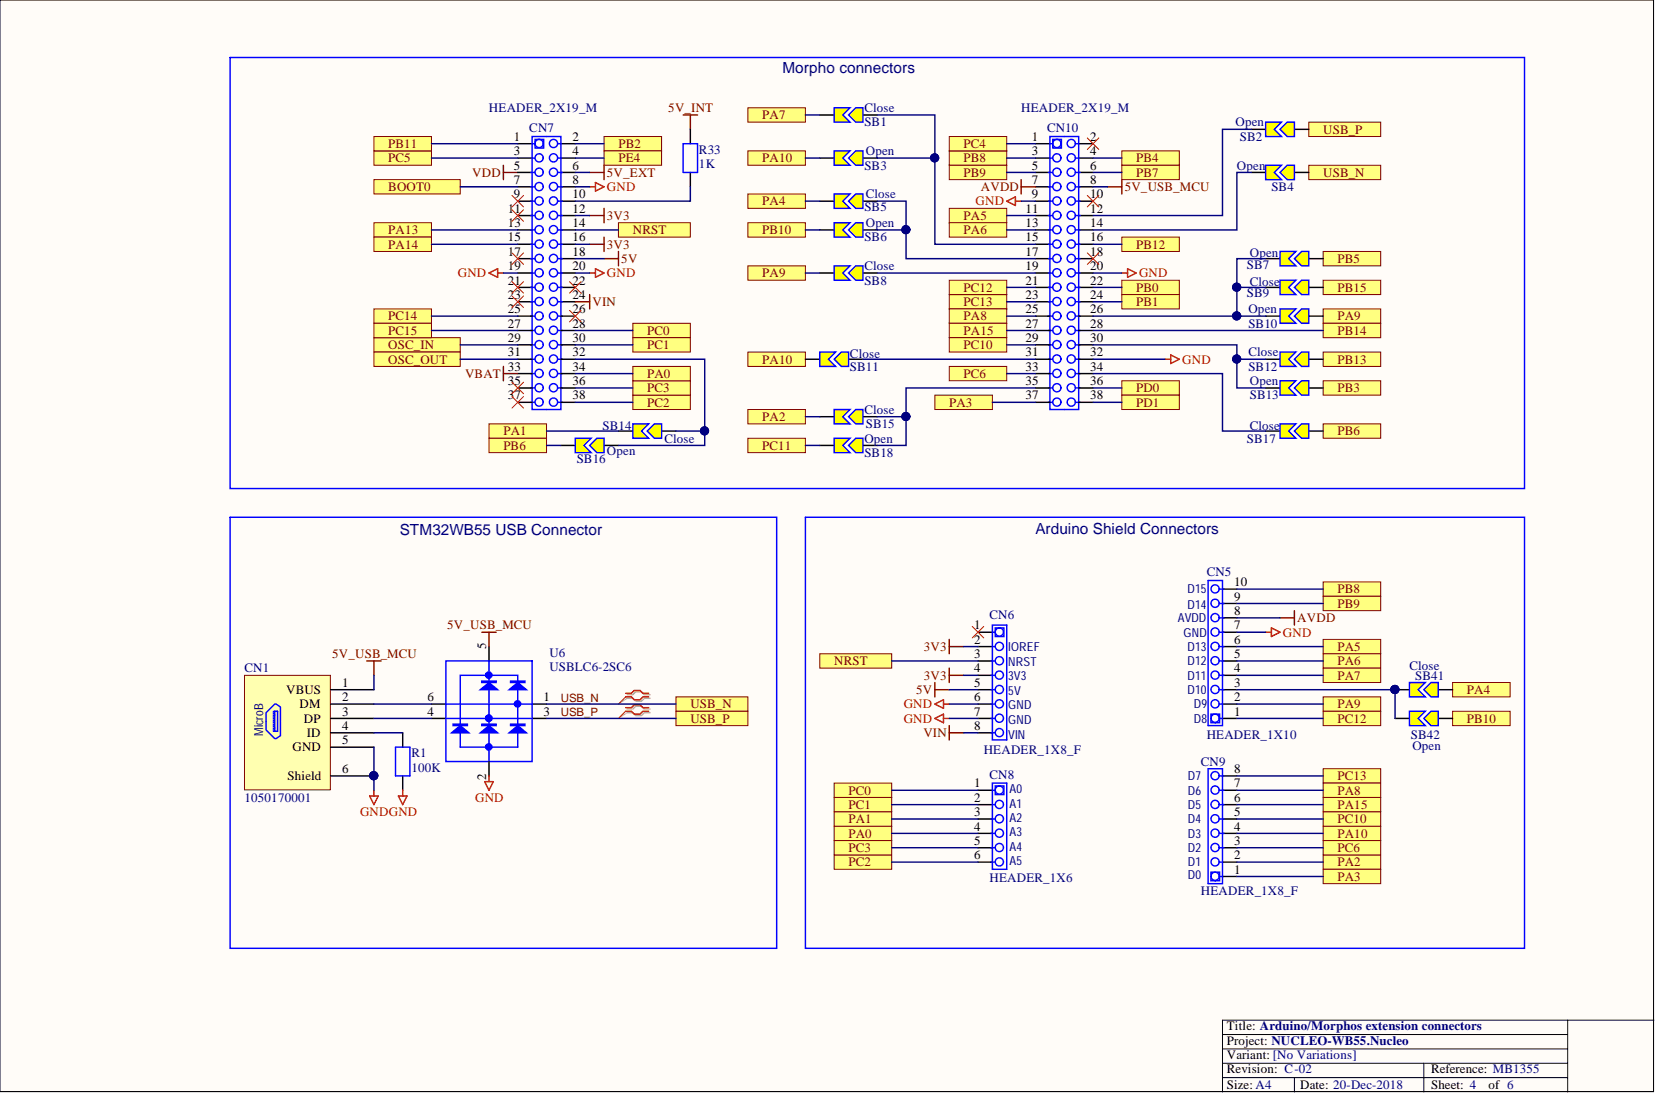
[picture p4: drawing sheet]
<svg xmlns="http://www.w3.org/2000/svg" width="292mm" height="193mm" viewBox="0 0 292 193" stroke-linecap="round" stroke-linejoin="round" font-family="sans-serif">
<defs><g id="words">
<g font-size="2.7" fill="#000080">
<text x="138" y="12.8">Morpho connectors</text>
<text x="70.5" y="94.5">STM32WB55 USB Connector</text>
<text x="182.7" y="94.2">Arduino Shield Connectors</text>
</g>
<g font-size="2.3" fill="#000080">
<text x="86.3" y="19.8">HEADER_2X19_M</text>
<text x="93.4" y="23.3">CN7</text>
<text x="152.5" y="22.3">SB1</text>
<text x="152.5" y="19.8">Close</text>
<text x="180.1" y="19.8">HEADER_2X19_M</text>
<text x="184.7" y="23.3">CN10</text>
<text x="217.9" y="22.3">Open</text>
<text x="123.3" y="27.1">R33</text>
<text x="123.3" y="29.7">1K</text>
<text x="152.5" y="29.9">SB3</text>
<text x="152.7" y="27.4">Open</text>
<text x="218.2" y="29.9">Open</text>
<text x="218.7" y="24.8">SB2</text>
<text x="152.7" y="35">Close</text>
<text x="224.3" y="33.7">SB4</text>
<text x="152.5" y="37.3">SB5</text>
<text x="152.7" y="40">Open</text>
<text x="152.5" y="47.7">Close</text>
<text x="152.5" y="42.6">SB6</text>
<text x="219.9" y="47.4">SB7</text>
<text x="220.5" y="45.4">Open</text>
<text x="152.5" y="50.2">SB8</text>
<text x="219.9" y="52.5">SB9</text>
<text x="220.5" y="50.4">Close</text>
<text x="220.2" y="57.8">SB10</text>
<text x="220.2" y="55.3">Open</text>
<text x="149.9" y="65.4">SB11</text>
<text x="149.9" y="63.1">Close</text>
<text x="220.2" y="65.4">SB12</text>
<text x="220.2" y="62.9">Close</text>
<text x="220.5" y="70.5">SB13</text>
<text x="220.5" y="67.9">Open</text>
<text x="106.3" y="75.8">SB14</text>
<text x="152.5" y="73">Close</text>
<text x="152.7" y="75.5">SB15</text>
<text x="220.5" y="75.8">Close</text>
<text x="101.7" y="81.6">SB16</text>
<text x="107.1" y="80.3">Open</text>
<text x="117.2" y="78.1">Close</text>
<text x="152.5" y="80.6">SB18</text>
<text x="152.5" y="78.1">Open</text>
<text x="219.9" y="78.1">SB17</text>
<text x="212.8" y="101.6">CN5</text>
<text x="174.5" y="109.2">CN6</text>
<text x="43.1" y="118.6">CN1</text>
<text x="96.9" y="115.8">U6</text>
<text x="96.9" y="118.4">USBLC6-2SC6</text>
<text x="248.6" y="118.1">Close</text>
<text x="249.6" y="119.9">SB41</text>
<text x="212.8" y="130.3">HEADER_1X10</text>
<text x="248.9" y="130.3">SB42</text>
<text x="72.6" y="133.6">R1</text>
<text x="72.6" y="136.1">100K</text>
<text x="173.5" y="133.1">HEADER_1X8_F</text>
<text x="174.5" y="137.4">CN8</text>
<text x="211.8" y="135.1">CN9</text>
<text x="249.1" y="132.3">Open</text>
<text x="43.1" y="141.4">1050170001</text>
<text x="174.5" y="155.6">HEADER_1X6</text>
<text x="211.8" y="157.9">HEADER_1X8_F</text>
</g>
<g font-size="2.3" fill="#800000">
<text x="117.9" y="19.8">5V_INT</text>
<text x="134.5" y="21">PA7</text>
<text x="233.4" y="23.6">USB_P</text>
<text x="68.5" y="28.6">PC5</text>
<text x="68.5" y="26.1">PB11</text>
<text x="109.1" y="26.1">PB2</text>
<text x="109.1" y="28.6">PE4</text>
<text x="134.5" y="28.6">PA10</text>
<text x="170" y="28.6">PB8</text>
<text x="170" y="26.1">PC4</text>
<text x="200.4" y="28.6">PB4</text>
<text x="68.5" y="33.7">BOOT0</text>
<text x="83.3" y="31.2">VDD</text>
<text x="107.1" y="31.2">5V_EXT</text>
<text x="170" y="31.2">PB9</text>
<text x="173" y="33.7">AVDD</text>
<text x="198.4" y="33.7">5V_USB_MCU</text>
<text x="200.4" y="31.2">PB7</text>
<text x="233.4" y="31.2">USB_N</text>
<text x="68.5" y="41.3">PA13</text>
<text x="107.1" y="38.8">3V3</text>
<text x="111.6" y="41.3">NRST</text>
<text x="134.5" y="36.2">PA4</text>
<text x="134.5" y="41.3">PB10</text>
<text x="170" y="38.8">PA5</text>
<text x="170" y="41.3">PA6</text>
<text x="68.5" y="43.8">PA14</text>
<text x="107.1" y="43.8">3V3</text>
<text x="109.6" y="46.4">5V</text>
<text x="200.4" y="43.8">PB12</text>
<text x="235.9" y="46.4">PB5</text>
<text x="104.5" y="54">VIN</text>
<text x="134.5" y="48.9">PA9</text>
<text x="170" y="54">PC13</text>
<text x="170" y="51.5">PC12</text>
<text x="200.4" y="51.5">PB0</text>
<text x="200.4" y="54">PB1</text>
<text x="235.9" y="51.5">PB15</text>
<text x="68.5" y="56.5">PC14</text>
<text x="68.5" y="59.1">PC15</text>
<text x="114.2" y="59.1">PC0</text>
<text x="170" y="56.5">PA8</text>
<text x="170" y="59.1">PA15</text>
<text x="235.9" y="56.5">PA9</text>
<text x="235.9" y="59.1">PB14</text>
<text x="68.5" y="61.6">OSC_IN</text>
<text x="68.5" y="64.1">OSC_OUT</text>
<text x="114.2" y="61.6">PC1</text>
<text x="134.5" y="64.1">PA10</text>
<text x="170" y="61.6">PC10</text>
<text x="235.9" y="64.1">PB13</text>
<text x="82" y="66.7">VBAT</text>
<text x="114.2" y="71.7">PC2</text>
<text x="114.2" y="69.2">PC3</text>
<text x="114.2" y="66.7">PA0</text>
<text x="167.4" y="71.7">PA3</text>
<text x="170" y="66.7">PC6</text>
<text x="200.4" y="69.2">PD0</text>
<text x="200.4" y="71.7">PD1</text>
<text x="235.9" y="69.2">PB3</text>
<text x="88.8" y="76.8">PA1</text>
<text x="134.5" y="74.3">PA2</text>
<text x="235.9" y="76.8">PB6</text>
<text x="88.8" y="79.3">PB6</text>
<text x="134.5" y="79.3">PC11</text>
<text x="235.9" y="104.7">PB8</text>
<text x="235.9" y="107.2">PB9</text>
<text x="78.9" y="111">5V_USB_MCU</text>
<text x="228.8" y="109.7">AVDD</text>
<text x="58.6" y="116.1">5V_USB_MCU</text>
<text x="147.1" y="117.3">NRST</text>
<text x="163" y="114.8">3V3</text>
<text x="163" y="119.9">3V3</text>
<text x="235.9" y="114.8">PA5</text>
<text x="235.9" y="117.3">PA6</text>
<text x="235.9" y="119.9">PA7</text>
<text x="121.8" y="124.9">USB_N</text>
<text x="161.6" y="122.4">5V</text>
<text x="235.9" y="124.9">PA9</text>
<text x="258.8" y="122.4">PA4</text>
<text x="121.8" y="127.5">USB_P</text>
<text x="162.9" y="130">VIN</text>
<text x="235.9" y="127.5">PC12</text>
<text x="258.8" y="127.5">PB10</text>
<text x="235.9" y="137.6">PC13</text>
<text x="149.7" y="140.2">PC0</text>
<text x="149.7" y="142.7">PC1</text>
<text x="235.9" y="140.2">PA8</text>
<text x="235.9" y="142.7">PA15</text>
<text x="149.7" y="147.8">PA0</text>
<text x="149.7" y="145.2">PA1</text>
<text x="235.9" y="147.8">PA10</text>
<text x="235.9" y="145.2">PC10</text>
<text x="149.7" y="152.8">PC2</text>
<text x="149.7" y="150.3">PC3</text>
<text x="235.9" y="152.8">PA2</text>
<text x="235.9" y="155.4">PA3</text>
<text x="235.9" y="150.3">PC6</text>
</g>
<g font-size="2.3">
<text x="90.7" y="24.8">1</text>
<text x="90.7" y="27.4">3</text>
<text x="90.7" y="29.9">5</text>
<text x="101" y="24.8">2</text>
<text x="101" y="27.4">4</text>
<text x="101" y="29.9">6</text>
<text x="182" y="24.8">1</text>
<text x="182" y="27.4">3</text>
<text x="182" y="29.9">5</text>
<text x="192.3" y="24.8">2</text>
<text x="192.3" y="27.4">4</text>
<text x="192.3" y="29.9">6</text>
<text x="90.7" y="32.4">7</text>
<text x="90.7" y="35">9</text>
<text x="101" y="32.4">8</text>
<text x="101" y="35">10</text>
<text x="182" y="32.4">7</text>
<text x="182" y="35">9</text>
<text x="192.3" y="32.4">8</text>
<text x="192.3" y="35">10</text>
<text x="89.6" y="37.5">11</text>
<text x="89.6" y="40">13</text>
<text x="101" y="37.5">12</text>
<text x="101" y="40">14</text>
<text x="180.9" y="37.5">11</text>
<text x="180.9" y="40">13</text>
<text x="192.3" y="37.5">12</text>
<text x="192.3" y="40">14</text>
<text x="89.6" y="42.6">15</text>
<text x="89.6" y="45.1">17</text>
<text x="89.6" y="47.7">19</text>
<text x="101" y="42.6">16</text>
<text x="101" y="45.1">18</text>
<text x="101" y="47.7">20</text>
<text x="180.9" y="42.6">15</text>
<text x="180.9" y="45.1">17</text>
<text x="180.9" y="47.7">19</text>
<text x="192.3" y="42.6">16</text>
<text x="192.3" y="45.1">18</text>
<text x="192.3" y="47.7">20</text>
<text x="89.6" y="50.2">21</text>
<text x="89.6" y="52.7">23</text>
<text x="101" y="50.2">22</text>
<text x="101" y="52.7">24</text>
<text x="180.9" y="50.2">21</text>
<text x="180.9" y="52.7">23</text>
<text x="192.3" y="50.2">22</text>
<text x="192.3" y="52.7">24</text>
<text x="89.6" y="55.3">25</text>
<text x="89.6" y="57.8">27</text>
<text x="101" y="55.3">26</text>
<text x="101" y="57.8">28</text>
<text x="180.9" y="55.3">25</text>
<text x="180.9" y="57.8">27</text>
<text x="192.3" y="55.3">26</text>
<text x="192.3" y="57.8">28</text>
<text x="89.6" y="60.3">29</text>
<text x="89.6" y="62.9">31</text>
<text x="89.6" y="65.4">33</text>
<text x="101" y="60.3">30</text>
<text x="101" y="62.9">32</text>
<text x="101" y="65.4">34</text>
<text x="180.9" y="60.3">29</text>
<text x="180.9" y="62.9">31</text>
<text x="180.9" y="65.4">33</text>
<text x="192.3" y="60.3">30</text>
<text x="192.3" y="62.9">32</text>
<text x="192.3" y="65.4">34</text>
<text x="89.6" y="67.9">35</text>
<text x="89.6" y="70.5">37</text>
<text x="101" y="67.9">36</text>
<text x="101" y="70.5">38</text>
<text x="180.9" y="67.9">35</text>
<text x="180.9" y="70.5">37</text>
<text x="192.3" y="67.9">36</text>
<text x="192.3" y="70.5">38</text>
<text x="217.7" y="105.9">9</text>
<text x="217.7" y="103.4">10</text>
<text x="171.8" y="111">1</text>
<text x="171.8" y="113.5">2</text>
<text x="217.7" y="113.5">6</text>
<text x="217.7" y="111">7</text>
<text x="217.7" y="108.5">8</text>
<text x="85.7" y="114.6" transform="rotate(-90 85.7 114.6)">5</text>
<text x="171.8" y="116.1">3</text>
<text x="171.8" y="118.6">4</text>
<text x="217.7" y="118.6">4</text>
<text x="217.7" y="116.1">5</text>
<text x="50.5" y="122.4">VBUS</text>
<text x="52.9" y="124.9">DM</text>
<text x="60.4" y="121.1">1</text>
<text x="60.4" y="123.7">2</text>
<text x="75.4" y="123.7">6</text>
<text x="95.9" y="123.7">1</text>
<text x="171.8" y="121.1">5</text>
<text x="171.8" y="123.7">6</text>
<text x="217.7" y="123.7">2</text>
<text x="217.7" y="121.1">3</text>
<text x="53.6" y="127.5">DP</text>
<text x="54.1" y="130">ID</text>
<text x="60.4" y="126.2">3</text>
<text x="60.4" y="128.8">4</text>
<text x="60.4" y="131.3">5</text>
<text x="75.4" y="126.2">4</text>
<text x="95.9" y="126.2">3</text>
<text x="171.8" y="126.2">7</text>
<text x="171.8" y="128.8">8</text>
<text x="217.7" y="126.2">1</text>
<text x="50.7" y="137.6">Shield</text>
<text x="51.6" y="132.6">GND</text>
<text x="60.4" y="136.4">6</text>
<text x="85.7" y="137.5" transform="rotate(-90 85.7 137.5)">2</text>
<text x="217.7" y="136.4">8</text>
<text x="171.8" y="138.9">1</text>
<text x="171.8" y="141.4">2</text>
<text x="171.8" y="144">3</text>
<text x="217.7" y="144">5</text>
<text x="217.7" y="141.4">6</text>
<text x="217.7" y="138.9">7</text>
<text x="171.8" y="146.5">4</text>
<text x="171.8" y="149">5</text>
<text x="217.7" y="149">3</text>
<text x="217.7" y="146.5">4</text>
<text x="171.8" y="151.6">6</text>
<text x="217.7" y="154.1">1</text>
<text x="217.7" y="151.6">2</text>
<text x="216.4" y="181.7">Title: Arduino/Morphos extension connectors</text>
<text x="216.4" y="184.3">Project: NUCLEO-WB55.Nucleo</text>
<text x="216.4" y="189.3">Revision: C-02</text>
<text x="216.4" y="186.8">Variant: [No Variations]</text>
<text x="252.4" y="189.3">Reference: MB1355</text>
<text x="216.4" y="192.1">Size: A4</text>
<text x="229.3" y="192.1">Date: 20-Dec-2018</text>
<text x="252.4" y="192.1">Sheet: 4</text>
<text x="262.6" y="192.1">of 6</text>
</g>
<g font-size="2.3" fill="#f00">
<text x="107.1" y="33.7">GND</text>
<text x="172.1" y="36.2">GND</text>
<text x="80.8" y="48.9">GND</text>
<text x="107.1" y="48.9">GND</text>
<text x="200.9" y="48.9">GND</text>
<text x="208.5" y="64.1">GND</text>
<text x="226.3" y="112.3">GND</text>
<text x="159.4" y="124.9">GND</text>
<text x="159.4" y="127.5">GND</text>
<text x="63.5" y="144">GNDGND</text>
<text x="83.8" y="141.4">GND</text>
</g>
<g font-size="2.2" fill="#000080">
<text x="209.5" y="107.5">D14</text>
<text x="209.5" y="104.7">D15</text>
<text x="207.8" y="109.7">AVDD</text>
<text x="208.8" y="112.3">GND</text>
<text x="177.8" y="120">3V3</text>
<text x="177.8" y="117.4">NRST</text>
<text x="177.8" y="114.8">IOREF</text>
<text x="209.5" y="119.9">D11</text>
<text x="209.5" y="117.3">D12</text>
<text x="209.5" y="114.8">D13</text>
<text x="177.8" y="125.1">GND</text>
<text x="177.8" y="122.6">5V</text>
<text x="209.5" y="122.4">D10</text>
<text x="210.6" y="124.9">D9</text>
<text x="46.4" y="129.8" transform="rotate(-90 46.4 129.8)">MicroB</text>
<text x="177.8" y="127.7">GND</text>
<text x="177.8" y="130.3">VIN</text>
<text x="210.6" y="127.5">D8</text>
<text x="209.5" y="137.6">D7</text>
<text x="178.1" y="139.9">A0</text>
<text x="178.1" y="142.4">A1</text>
<text x="209.5" y="142.7">D5</text>
<text x="209.5" y="140.2">D6</text>
<text x="178.1" y="145">A2</text>
<text x="178.1" y="147.5">A3</text>
<text x="209.5" y="147.8">D3</text>
<text x="209.5" y="145.2">D4</text>
<text x="178.1" y="152.6">A5</text>
<text x="178.1" y="150">A4</text>
<text x="209.5" y="155.1">D0</text>
<text x="209.5" y="152.8">D1</text>
<text x="209.5" y="150.3">D2</text>
</g>
<g font-size="2" fill="#800000">
<text x="98.9" y="123.8">USB_N</text>
<text x="98.9" y="126.3">USB_P</text>
</g>
</g></defs>
<path d="M0 0h291.7v192.5h-291.7z" fill="#fffcf8" stroke="#000" stroke-width=".18"/>
<path d="M276.5 179.9v12.7M291.7 179.9h-76.1v12.7M215.6 182.5h60.9M215.6 185h60.9M215.6 190.1h60.9M215.6 187.5h60.9M228.3 190.1v2.5M251.2 187.5v5.1" fill="none" stroke="#000" stroke-width=".18"/>
<g fill="none" stroke="#800000" stroke-width=".25">
<path d="M88.8 29.2v2.5M88.8 30.4h2.5M104 30.4h2.5M104 38h2.5M106.5 29.2v2.5M106.5 36.8v2.5M180.1 31.7v2.5M180.1 33h2.6M101.5 53.2h2.5M104 52v2.5M104 43.1h2.5M106.5 41.8v2.6"/>
<path d="M106.5 45.6h2.6M109.1 44.4v2.5"/>
</g>
<g fill="none" stroke="#f00" stroke-width=".25">
<path d="M104 33h1M105 32.2l1.5 .8-1.5 .7zM177.6 35.5l1.5-.8v1.5zM179.1 35.5h1M86.3 48.2l1.5-.8v1.5zM87.8 48.2h1M104 48.2h1M105 47.4l1.5 .8-1.5 .7zM197.9 48.2h1M198.9 47.4l1.5 .8-1.5 .7zM205.5 63.4h1M206.5 62.6l1.5 .8-1.5 .7z"/>
<path d="M66 139.4v1M110.4 122.3h1l.5-.5h1l.5 .5h1M110.4 122.9h1l.5 .5h1l.5-.5h1M110.4 124.8h1l.5-.5h1l.5 .5h1M110.4 125.5h1l.5 .5h1l.5-.5h1M65.2 140.4h1.5l-.7 1.5z"/>
</g>
<g fill="none" stroke="#000" stroke-width=".25">
<path d="M91.3 25.3h2.6M91.3 27.9h2.6M91.3 30.4h2.6M91.3 33h2.6M91.3 35.5h2.6M91.3 38h2.6M98.9 25.3h2.6M98.9 27.9h2.6M98.9 30.4h2.6M98.9 33h2.6M98.9 35.5h2.6M98.9 38h2.6"/>
<path d="M182.7 25.3h2.5M182.7 27.9h2.5M182.7 30.4h2.5M182.7 33h2.5M182.7 35.5h2.5M182.7 38h2.5M190.3 25.3h2.5M190.3 27.9h2.5M190.3 30.4h2.5M190.3 33h2.5M190.3 35.5h2.5M190.3 38h2.5"/>
<path d="M91.3 40.6h2.6M91.3 43.1h2.6M91.3 45.6h2.6M91.3 48.2h2.6M91.3 50.7h2.6M91.3 53.2h2.6M91.3 55.8h2.6M91.3 58.3h2.6M98.9 40.6h2.6M98.9 43.1h2.6M98.9 45.6h2.6M98.9 48.2h2.6"/>
<path d="M98.9 50.7h2.6M98.9 53.2h2.6M98.9 55.8h2.6M98.9 58.3h2.6M182.7 40.6h2.5M182.7 43.1h2.5M182.7 45.6h2.5M182.7 48.2h2.5M182.7 50.7h2.5M182.7 53.2h2.5M182.7 55.8h2.5M182.7 58.3h2.5"/>
<path d="M190.3 40.6h2.5M190.3 43.1h2.5M190.3 45.6h2.5M190.3 48.2h2.5M190.3 50.7h2.5M190.3 53.2h2.5M190.3 55.8h2.5M190.3 58.3h2.5M91.3 60.8h2.6M91.3 63.4h2.6M91.3 65.9h2.6M91.3 68.4h2.6"/>
<path d="M91.3 71h2.6M98.9 60.8h2.6M98.9 63.4h2.6M98.9 65.9h2.6M98.9 68.4h2.6M98.9 71h2.6M182.7 60.8h2.5M182.7 63.4h2.5M182.7 65.9h2.5M182.7 68.4h2.5M182.7 71h2.5M190.3 60.8h2.5"/>
<path d="M190.3 63.4h2.5M190.3 65.9h2.5M190.3 68.4h2.5M190.3 71h2.5M71 129.3v2.5M71 136.9v2.5"/>
</g>
<g fill="none" stroke="#00f" stroke-width=".25">
<path d="M93.6 30.4h.8M93.6 33h.8M93.6 35.5h.8M93.6 38h.8M93.9 24.1h5v48.1h-5zM93.9 27.9h.5M93.9 25.3h.5M94.4 24.6h1.5v1.5h-1.5zM98.4 27.9h.5M98.4 30.4h.8M98.4 33h.8M98.4 35.5h.8"/>
<path d="M98.4 38h.8M98.4 25.3h.5M184.9 30.4h.8M184.9 33h.8M184.9 35.5h.8M184.9 38h.8M185.2 24.1h5.1v48.1h-5.1zM185.2 27.9h.5M185.2 25.3h.5M185.7 24.6h1.5v1.5h-1.5zM189.8 27.9h.5M189.8 30.4h.7"/>
<path d="M189.8 33h.7M189.8 35.5h.7M189.8 38h.7M189.8 25.3h.5M93.6 40.6h.8M93.6 43.1h.8M93.6 45.6h.8M93.6 48.2h.8M93.6 50.7h.8M93.6 53.2h.8M93.6 55.8h.8M93.6 58.3h.8"/>
<path d="M98.4 40.6h.8M98.4 43.1h.8M98.4 45.6h.8M98.4 48.2h.8M98.4 50.7h.8M98.4 53.2h.8M98.4 55.8h.8M98.4 58.3h.8M184.9 40.6h.8M184.9 43.1h.8M184.9 45.6h.8M184.9 48.2h.8"/>
<path d="M184.9 50.7h.8M184.9 53.2h.8M184.9 55.8h.8M184.9 58.3h.8M189.8 40.6h.7M189.8 43.1h.7M189.8 45.6h.7M189.8 48.2h.7M189.8 50.7h.7M189.8 53.2h.7M189.8 55.8h.7M189.8 58.3h.7"/>
<path d="M93.6 60.8h.8M93.6 63.4h.8M93.6 65.9h.8M93.6 68.4h.8M93.6 71h.8M98.4 60.8h.8M98.4 63.4h.8M98.4 65.9h.8M98.4 68.4h.8M98.4 71h.8M184.9 60.8h.8M184.9 63.4h.8"/>
<path d="M184.9 65.9h.8M184.9 68.4h.8M184.9 71h.8M189.8 60.8h.7M189.8 63.4h.7M189.8 65.9h.7M189.8 68.4h.7M189.8 71h.7M69.8 131.8h2.5v5.1h-2.5z"/>
<circle cx="95.1" cy="25.3" r=".72"/>
<circle cx="95.1" cy="38" r=".72"/>
<circle cx="95.1" cy="27.8" r=".72"/>
<circle cx="95.1" cy="35.4" r=".72"/>
<circle cx="95.1" cy="30.4" r=".72"/>
<circle cx="95.1" cy="32.9" r=".72"/>
<circle cx="97.6" cy="25.3" r=".72"/>
<circle cx="97.6" cy="38" r=".72"/>
<circle cx="97.6" cy="27.8" r=".72"/>
<circle cx="97.6" cy="35.4" r=".72"/>
<circle cx="97.6" cy="30.4" r=".72"/>
<circle cx="97.6" cy="32.9" r=".72"/>
<circle cx="186.4" cy="25.3" r=".72"/>
<circle cx="186.4" cy="38" r=".72"/>
<circle cx="186.4" cy="27.8" r=".72"/>
<circle cx="186.4" cy="35.4" r=".72"/>
<circle cx="186.4" cy="30.4" r=".72"/>
<circle cx="186.4" cy="32.9" r=".72"/>
<circle cx="189" cy="25.3" r=".72"/>
<circle cx="189" cy="38" r=".72"/>
<circle cx="189" cy="27.8" r=".72"/>
<circle cx="189" cy="35.4" r=".72"/>
<circle cx="189" cy="30.4" r=".72"/>
<circle cx="189" cy="32.9" r=".72"/>
<circle cx="95.1" cy="50.7" r=".72"/>
<circle cx="95.1" cy="40.5" r=".72"/>
<circle cx="95.1" cy="53.2" r=".72"/>
<circle cx="95.1" cy="48.1" r=".72"/>
<circle cx="95.1" cy="58.3" r=".72"/>
<circle cx="95.1" cy="43.1" r=".72"/>
<circle cx="95.1" cy="45.6" r=".72"/>
<circle cx="95.1" cy="55.7" r=".72"/>
<circle cx="97.6" cy="50.7" r=".72"/>
<circle cx="97.6" cy="40.5" r=".72"/>
<circle cx="97.6" cy="53.2" r=".72"/>
<circle cx="97.6" cy="48.1" r=".72"/>
<circle cx="97.6" cy="58.3" r=".72"/>
<circle cx="97.6" cy="43.1" r=".72"/>
<circle cx="97.6" cy="45.6" r=".72"/>
<circle cx="97.6" cy="55.7" r=".72"/>
<circle cx="186.4" cy="50.7" r=".72"/>
<circle cx="186.4" cy="40.5" r=".72"/>
<circle cx="186.4" cy="53.2" r=".72"/>
<circle cx="186.4" cy="48.1" r=".72"/>
<circle cx="186.4" cy="43.1" r=".72"/>
<circle cx="186.4" cy="58.3" r=".72"/>
<circle cx="186.4" cy="45.6" r=".72"/>
<circle cx="186.4" cy="55.7" r=".72"/>
<circle cx="189" cy="50.7" r=".72"/>
<circle cx="189" cy="40.5" r=".72"/>
<circle cx="189" cy="53.2" r=".72"/>
<circle cx="189" cy="48.1" r=".72"/>
<circle cx="189" cy="43.1" r=".72"/>
<circle cx="189" cy="58.3" r=".72"/>
<circle cx="189" cy="55.7" r=".72"/>
<circle cx="189" cy="45.6" r=".72"/>
<circle cx="95.1" cy="63.3" r=".72"/>
<circle cx="95.1" cy="65.9" r=".72"/>
<circle cx="95.1" cy="60.8" r=".72"/>
<circle cx="95.1" cy="68.4" r=".72"/>
<circle cx="95.1" cy="70.9" r=".72"/>
<circle cx="97.6" cy="63.3" r=".72"/>
<circle cx="97.6" cy="65.9" r=".72"/>
<circle cx="97.6" cy="60.8" r=".72"/>
<circle cx="97.6" cy="68.4" r=".72"/>
<circle cx="97.6" cy="70.9" r=".72"/>
<circle cx="186.4" cy="63.3" r=".72"/>
<circle cx="186.4" cy="65.9" r=".72"/>
<circle cx="186.4" cy="60.8" r=".72"/>
<circle cx="186.4" cy="68.4" r=".72"/>
<circle cx="186.4" cy="70.9" r=".72"/>
<circle cx="189" cy="63.3" r=".72"/>
<circle cx="189" cy="65.9" r=".72"/>
<circle cx="189" cy="60.8" r=".72"/>
<circle cx="189" cy="68.4" r=".72"/>
<circle cx="189" cy="70.9" r=".72"/>
</g>
<path d="M110.6 122.5h1l.5-.5h1l.6 .5h1M110.6 123.2h1l.5 .5h1l.6-.5h1M110.6 125.1h1l.5-.5h1l.6 .5h1M110.6 125.7h1l.5 .5h1l.6-.5h1" fill="none" stroke="#d0a19e" stroke-width=".25"/>
<path d="M110.6 123.2l-1.5 1M110.6 125.7l-1.5 1" fill="none" stroke="#d0a19e" stroke-width=".18"/>
<path d="M110.4 122.9l-1.3 1.3M110.4 125.5l-1.3 1.2" fill="none" stroke="#f00" stroke-width=".18"/>
<g fill="#ffff80" stroke="#800000" stroke-width=".18">
<path d="M119.2 122.9h12.7v2.6h-12.7z" fill-rule="evenodd"/>
<path d="M119.2 125.5h12.7v2.5h-12.7z" fill-rule="evenodd"/>
<path d="M109.1 39.3h12.7v2.5h-12.7z" fill-rule="evenodd"/>
</g>
<path d="M43.1 119.1h15.2v20.2h-15.2z" fill="#ffffb0" stroke="#800000" stroke-width=".18"/>
<path d="M58.3 121.7h7.7M58.3 124.2h7.7M58.3 126.7h7.7M58.3 129.3h7.7M58.3 131.8h7.7M58.3 136.9h7.7" fill="none" stroke="#000" stroke-width=".25"/>
<circle cx="65.9" cy="136.8" r=".72" fill="#000080" stroke="#000080" stroke-width=".18"/>
<path d="M46.9 125.7l1.6-1.5h.2l.8 .5v5.1l-.8 .5h-.2l-1.6-1.5zM48.5 125.5h.5v3.5h-.5z" fill="none" stroke="#00f" stroke-width=".25"/>
<path d="M48.5 127h-.3v.5h.3M48.5 127.7h-.3v.5h.3v.3h-.3v.5h.3M48.5 125.5h-.3v.5h.3v.2h-.3v.5h.3" fill="none" stroke="#00f" stroke-width=".18"/>
<path d="M71 139.4v1M70.3 140.4h1.5l-.8 1.5z" fill="none" stroke="#f00" stroke-width=".25"/>
<path d="M66 31.7h15.2v2.5h-15.2z" fill-rule="evenodd" fill="#ffff80" stroke="#800000" stroke-width=".18"/>
<g fill="none" stroke="#800000" stroke-width=".25">
<path d="M195.3 33h2.6M197.9 31.7v2.5M88.8 64.6v2.6M88.8 65.9h2.5M64.7 116.6h2.5M66 116.6v2.5M167.4 112.8v2.5M167.4 117.9v2.5M167.4 114.1h2.6M167.4 119.1h2.6M225.8 109h2.5M228.3 107.7v2.6"/>
<path d="M164.9 120.4v2.5M164.9 121.7h2.5M167.4 128v2.5M167.4 129.3h2.6"/>
</g>
<path d="M223.2 111.5h1.1M224.3 110.8l1.5 .7-1.5 .8zM164.9 124.2l1.5-.8v1.5zM164.9 126.7l1.5-.7v1.5zM166.4 124.2h1M166.4 126.7h1" fill="none" stroke="#f00" stroke-width=".25"/>
<g fill="none" stroke="#000" stroke-width=".25">
<path d="M172.5 111.5h2.5M172.5 114.1h2.5M172.5 116.6h2.5M172.5 119.1h2.5M215.6 111.5h2.6M215.6 114.1h2.6M215.6 116.6h2.6M215.6 119.1h2.6M215.6 109h2.6M215.6 106.4h2.6M215.6 103.9h2.6M172.5 121.7h2.5"/>
<path d="M172.5 124.2h2.5M172.5 126.7h2.5M172.5 129.3h2.5M172.5 139.4h2.5M215.6 121.7h2.6M215.6 124.2h2.6M215.6 126.7h2.6M215.6 139.4h2.6M215.6 136.9h2.6M172.5 152.1h2.5M172.5 149.5h2.5M172.5 147h2.5"/>
<path d="M172.5 144.5h2.5M172.5 141.9h2.5M215.6 154.6h2.6M215.6 152.1h2.6M215.6 149.5h2.6M215.6 147h2.6M215.6 144.5h2.6M215.6 141.9h2.6"/>
</g>
<g fill="none" stroke="#00f" stroke-width=".25">
<path d="M174.8 116.6h.8M174.8 119.1h.8M175 110.3h2.6v20.2h-2.6zM175 111.5h.6M175 114.1h.6M175.6 110.8h1.5v1.5h-1.5zM213.1 102.4h2.5v25.6h-2.5zM215.1 111.5h.8M215.1 114.1h.8M215.1 116.6h.8M215.1 119.1h.8M215.1 109h.8"/>
<path d="M215.1 106.4h.8M215.1 103.9h.8M174.8 121.7h.8M174.8 124.2h.8M174.8 126.7h.8M174.8 129.3h.8M175 138.1h2.6v15.2h-2.6zM175 139.4h.6M175.6 138.6h1.5v1.6h-1.5zM213.1 135.6h2.5v20.3h-2.5zM213.6 126h1.5v1.5h-1.5zM215.1 121.7h.8"/>
<path d="M215.1 124.2h.5M215.1 126.7h.5M215.1 139.4h.8M215.1 136.9h.8M174.8 152.1h.8M174.8 149.5h.8M174.8 147h.8M174.8 144.5h.8M175 141.9h.6M213.6 153.8h1.5v1.6h-1.5zM215.1 154.6h.5M215.1 152.1h.5"/>
<path d="M215.1 149.5h.8M215.1 147h.8M215.1 144.5h.8M215.1 141.9h.8"/>
<circle cx="176.3" cy="116.5" r=".72"/>
<circle cx="176.3" cy="119.1" r=".72"/>
<circle cx="176.3" cy="114" r=".72"/>
<circle cx="176.3" cy="111.5" r=".72"/>
<circle cx="214.3" cy="116.5" r=".72"/>
<circle cx="214.3" cy="103.9" r=".72"/>
<circle cx="214.3" cy="106.4" r=".72"/>
<circle cx="214.3" cy="119.1" r=".72"/>
<circle cx="214.3" cy="114" r=".72"/>
<circle cx="214.3" cy="111.5" r=".72"/>
<circle cx="214.3" cy="108.9" r=".72"/>
<circle cx="176.3" cy="129.2" r=".72"/>
<circle cx="176.3" cy="139.4" r=".72"/>
<circle cx="176.3" cy="126.7" r=".72"/>
<circle cx="176.3" cy="124.2" r=".72"/>
<circle cx="176.3" cy="121.6" r=".72"/>
<circle cx="214.3" cy="139.4" r=".72"/>
<circle cx="214.3" cy="126.7" r=".72"/>
<circle cx="214.3" cy="124.2" r=".72"/>
<circle cx="214.3" cy="136.8" r=".72"/>
<circle cx="214.3" cy="121.6" r=".72"/>
<circle cx="176.3" cy="144.4" r=".72"/>
<circle cx="176.3" cy="141.9" r=".72"/>
<circle cx="176.3" cy="152" r=".72"/>
<circle cx="176.3" cy="149.5" r=".72"/>
<circle cx="176.3" cy="147" r=".72"/>
<circle cx="214.3" cy="144.4" r=".72"/>
<circle cx="214.3" cy="141.9" r=".72"/>
<circle cx="214.3" cy="152" r=".72"/>
<circle cx="214.3" cy="154.6" r=".72"/>
<circle cx="214.3" cy="149.5" r=".72"/>
<circle cx="214.3" cy="147" r=".72"/>
</g>
<path d="M144.6 115.3h12.7v2.6h-12.7z" fill-rule="evenodd" fill="#ffff80" stroke="#800000" stroke-width=".18"/>
<path d="M40.6 10.1h228.3v76.1h-228.3zM40.6 91.2h96.4v76.1h-96.4zM142.1 91.2h126.8v76.1h-126.8z" fill="none" stroke="#00f" stroke-width=".25"/>
<g fill="#ffff80" stroke="#800000" stroke-width=".18">
<path d="M66 59.6h15.2v2.5h-15.2z" fill-rule="evenodd"/>
<path d="M66 62.1h15.2v2.5h-15.2z" fill-rule="evenodd"/>
<path d="M66 54.5h10.1v2.5h-10.1z" fill-rule="evenodd"/>
<path d="M66 57h10.1v2.6h-10.1z" fill-rule="evenodd"/>
<path d="M233.4 135.6h10.1v2.5h-10.1z" fill-rule="evenodd"/>
<path d="M167.4 52h10.2v2.5h-10.2z" fill-rule="evenodd"/>
<path d="M233.4 102.6h10.1v2.6h-10.1z" fill-rule="evenodd"/>
<path d="M167.4 26.6h10.2v2.6h-10.2z" fill-rule="evenodd"/>
<path d="M233.4 105.2h10.1v2.5h-10.1z" fill-rule="evenodd"/>
<path d="M167.4 29.2h10.2v2.5h-10.2z" fill-rule="evenodd"/>
<path d="M147.1 138.1h10.2v2.6h-10.2z" fill-rule="evenodd"/>
<path d="M111.6 57h10.2v2.6h-10.2z" fill-rule="evenodd"/>
<path d="M147.1 140.7h10.2v2.5h-10.2z" fill-rule="evenodd"/>
<path d="M111.6 59.6h10.2v2.5h-10.2z" fill-rule="evenodd"/>
<path d="M147.1 150.8h10.2v2.5h-10.2z" fill-rule="evenodd"/>
<path d="M111.6 69.7h10.2v2.5h-10.2z" fill-rule="evenodd"/>
<path d="M147.1 148.3h10.2v2.5h-10.2z" fill-rule="evenodd"/>
<path d="M111.6 67.2h10.2v2.5h-10.2z" fill-rule="evenodd"/>
<path d="M147.1 145.7h10.2v2.6h-10.2z" fill-rule="evenodd"/>
<path d="M111.6 64.6h10.2v2.6h-10.2z" fill-rule="evenodd"/>
<path d="M147.1 143.2h10.2v2.5h-10.2z" fill-rule="evenodd"/>
<path d="M86.3 74.8h10.1v2.5h-10.1z" fill-rule="evenodd"/>
<path d="M233.4 150.8h10.1v2.5h-10.1z" fill-rule="evenodd"/>
<path d="M131.9 72.2h10.2v2.6h-10.2z" fill-rule="evenodd"/>
<path d="M233.4 153.3h10.1v2.6h-10.1z" fill-rule="evenodd"/>
<path d="M164.9 69.7h10.1v2.5h-10.1z" fill-rule="evenodd"/>
<path d="M256.2 120.4h10.2v2.5h-10.2z" fill-rule="evenodd"/>
<path d="M131.9 34.2h10.2v2.6h-10.2z" fill-rule="evenodd"/>
<path d="M233.4 112.8h10.1v2.5h-10.1z" fill-rule="evenodd"/>
<path d="M167.4 36.8h10.2v2.5h-10.2z" fill-rule="evenodd"/>
<path d="M233.4 115.3h10.1v2.6h-10.1z" fill-rule="evenodd"/>
<path d="M167.4 39.3h10.2v2.5h-10.2z" fill-rule="evenodd"/>
<path d="M233.4 117.9h10.1v2.5h-10.1z" fill-rule="evenodd"/>
<path d="M131.9 19h10.2v2.5h-10.2z" fill-rule="evenodd"/>
<path d="M233.4 138.1h10.1v2.6h-10.1z" fill-rule="evenodd"/>
<path d="M167.4 54.5h10.2v2.5h-10.2z" fill-rule="evenodd"/>
<path d="M233.4 122.9h10.1v2.6h-10.1z" fill-rule="evenodd"/>
<path d="M131.9 46.9h10.2v2.5h-10.2z" fill-rule="evenodd"/>
<path d="M256.2 125.5h10.2v2.5h-10.2z" fill-rule="evenodd"/>
<path d="M233.4 148.3h10.1v2.5h-10.1z" fill-rule="evenodd"/>
<path d="M167.4 64.6h10.2v2.6h-10.2z" fill-rule="evenodd"/>
<path d="M233.4 145.7h10.1v2.6h-10.1z" fill-rule="evenodd"/>
<path d="M131.9 62.1h10.2v2.5h-10.2z" fill-rule="evenodd"/>
<path d="M233.4 140.7h10.1v2.5h-10.1z" fill-rule="evenodd"/>
<path d="M167.4 57h10.2v2.6h-10.2z" fill-rule="evenodd"/>
<path d="M233.4 143.2h10.1v2.5h-10.1z" fill-rule="evenodd"/>
<path d="M167.4 59.6h10.2v2.5h-10.2z" fill-rule="evenodd"/>
<path d="M233.4 125.5h10.1v2.5h-10.1z" fill-rule="evenodd"/>
<path d="M167.4 49.4h10.2v2.6h-10.2z" fill-rule="evenodd"/>
<path d="M230.9 29.2h12.6v2.5h-12.6z" fill-rule="evenodd"/>
<path d="M230.9 21.5h12.6v2.6h-12.6z" fill-rule="evenodd"/>
</g>
<path d="M220.7 22.8h2.5M228.3 22.8h2.6" fill="none" stroke="#000" stroke-width=".25"/>
<path d="M225.8 22.8l1.3-1.3h1.2v2.6h-1.2z" fill-rule="evenodd" fill="#ff0"/>
<path d="M225.8 22.8l1.3-1.3h1.2v2.6h-1.2z" fill="none" stroke="#00f" stroke-width=".25"/>
<path d="M223.2 21.5h2.8l-1.2 1.3 1.2 1.3h-2.8z" fill-rule="evenodd" fill="#ff0"/>
<path d="M223.2 21.5h2.8l-1.2 1.3 1.2 1.3h-2.8z" fill="none" stroke="#00f" stroke-width=".25"/>
<path d="M220.7 30.4h2.5M228.3 30.4h2.6" fill="none" stroke="#000" stroke-width=".25"/>
<path d="M225.8 30.4l1.3-1.2h1.2v2.5h-1.2z" fill-rule="evenodd" fill="#ff0"/>
<path d="M225.8 30.4l1.3-1.2h1.2v2.5h-1.2z" fill="none" stroke="#00f" stroke-width=".25"/>
<path d="M223.2 29.2h2.8l-1.2 1.2 1.2 1.3h-2.8z" fill-rule="evenodd" fill="#ff0"/>
<path d="M223.2 29.2h2.8l-1.2 1.2 1.2 1.3h-2.8z" fill="none" stroke="#00f" stroke-width=".25"/>
<g fill="#ffff80" stroke="#800000" stroke-width=".18">
<path d="M66 39.3h10.1v2.5h-10.1z" fill-rule="evenodd"/>
<path d="M66 41.8h10.1v2.6h-10.1z" fill-rule="evenodd"/>
</g>
<path d="M109.1 76h2.5M116.7 76h2.5" fill="none" stroke="#000" stroke-width=".25"/>
<path d="M114.2 76l1.2-1.2h1.3v2.5h-1.3z" fill-rule="evenodd" fill="#ff0"/>
<path d="M114.2 76l1.2-1.2h1.3v2.5h-1.3z" fill="none" stroke="#00f" stroke-width=".25"/>
<path d="M111.6 74.8h2.8l-1.3 1.2 1.3 1.3h-2.8z" fill-rule="evenodd" fill="#ff0"/>
<path d="M111.6 74.8h2.8l-1.3 1.2 1.3 1.3h-2.8z" fill="none" stroke="#00f" stroke-width=".25"/>
<path d="M98.9 78.6h2.6M106.5 78.6h2.6" fill="none" stroke="#000" stroke-width=".25"/>
<path d="M104 78.6l1.3-1.3h1.2v2.5h-1.2z" fill-rule="evenodd" fill="#ff0"/>
<path d="M104 78.6l1.3-1.3h1.2v2.5h-1.2z" fill="none" stroke="#00f" stroke-width=".25"/>
<path d="M101.5 77.3h2.8l-1.3 1.3 1.3 1.2h-2.8z" fill-rule="evenodd" fill="#ff0"/>
<path d="M101.5 77.3h2.8l-1.3 1.3 1.3 1.2h-2.8z" fill="none" stroke="#00f" stroke-width=".25"/>
<path d="M86.3 77.3h10.1v2.5h-10.1z" fill-rule="evenodd" fill="#ffff80" stroke="#800000" stroke-width=".18"/>
<path d="M144.6 73.5h2.5M152.2 73.5h2.5" fill="none" stroke="#000" stroke-width=".25"/>
<path d="M149.7 73.5l1.2-1.3h1.3v2.6h-1.3z" fill-rule="evenodd" fill="#ff0"/>
<path d="M149.7 73.5l1.2-1.3h1.3v2.6h-1.3z" fill="none" stroke="#00f" stroke-width=".25"/>
<path d="M147.1 72.2h2.8l-1.2 1.3 1.2 1.3h-2.8z" fill-rule="evenodd" fill="#ff0"/>
<path d="M147.1 72.2h2.8l-1.2 1.3 1.2 1.3h-2.8z" fill="none" stroke="#00f" stroke-width=".25"/>
<path d="M144.6 78.6h2.5M152.2 78.6h2.5" fill="none" stroke="#000" stroke-width=".25"/>
<path d="M149.7 78.6l1.2-1.3h1.3v2.5h-1.3z" fill-rule="evenodd" fill="#ff0"/>
<path d="M149.7 78.6l1.2-1.3h1.3v2.5h-1.3z" fill="none" stroke="#00f" stroke-width=".25"/>
<path d="M147.1 77.3h2.8l-1.2 1.3 1.2 1.2h-2.8z" fill-rule="evenodd" fill="#ff0"/>
<path d="M147.1 77.3h2.8l-1.2 1.3 1.2 1.2h-2.8z" fill="none" stroke="#00f" stroke-width=".25"/>
<g fill="#ffff80" stroke="#800000" stroke-width=".18">
<path d="M131.9 77.3h10.2v2.5h-10.2z" fill-rule="evenodd"/>
<path d="M131.9 26.6h10.2v2.6h-10.2z" fill-rule="evenodd"/>
</g>
<path d="M144.6 20.3h2.5M152.2 20.3h2.5" fill="none" stroke="#000" stroke-width=".25"/>
<path d="M149.7 20.3l1.2-1.3h1.3v2.5h-1.3z" fill-rule="evenodd" fill="#ff0"/>
<path d="M149.7 20.3l1.2-1.3h1.3v2.5h-1.3z" fill="none" stroke="#00f" stroke-width=".25"/>
<path d="M147.1 19h2.8l-1.2 1.3 1.2 1.2h-2.8z" fill-rule="evenodd" fill="#ff0"/>
<path d="M147.1 19h2.8l-1.2 1.3 1.2 1.2h-2.8z" fill="none" stroke="#00f" stroke-width=".25"/>
<path d="M144.6 27.9h2.5M152.2 27.9h2.5" fill="none" stroke="#000" stroke-width=".25"/>
<path d="M149.7 27.9l1.2-1.3h1.3v2.6h-1.3z" fill-rule="evenodd" fill="#ff0"/>
<path d="M149.7 27.9l1.2-1.3h1.3v2.6h-1.3z" fill="none" stroke="#00f" stroke-width=".25"/>
<path d="M147.1 26.6h2.8l-1.2 1.3 1.2 1.3h-2.8z" fill-rule="evenodd" fill="#ff0"/>
<path d="M147.1 26.6h2.8l-1.2 1.3 1.2 1.3h-2.8z" fill="none" stroke="#00f" stroke-width=".25"/>
<path d="M144.6 48.2h2.5M152.2 48.2h2.5" fill="none" stroke="#000" stroke-width=".25"/>
<path d="M149.7 48.2l1.2-1.3h1.3v2.5h-1.3z" fill-rule="evenodd" fill="#ff0"/>
<path d="M149.7 48.2l1.2-1.3h1.3v2.5h-1.3z" fill="none" stroke="#00f" stroke-width=".25"/>
<path d="M147.1 46.9h2.8l-1.2 1.3 1.2 1.2h-2.8z" fill-rule="evenodd" fill="#ff0"/>
<path d="M147.1 46.9h2.8l-1.2 1.3 1.2 1.2h-2.8z" fill="none" stroke="#00f" stroke-width=".25"/>
<path d="M233.4 54.5h10.1v2.5h-10.1z" fill-rule="evenodd" fill="#ffff80" stroke="#800000" stroke-width=".18"/>
<path d="M223.2 55.8h2.6M230.9 55.8h2.5" fill="none" stroke="#000" stroke-width=".25"/>
<path d="M228.3 55.8l1.3-1.3h1.3v2.5h-1.3z" fill-rule="evenodd" fill="#ff0"/>
<path d="M228.3 55.8l1.3-1.3h1.3v2.5h-1.3z" fill="none" stroke="#00f" stroke-width=".25"/>
<path d="M225.8 54.5h2.8l-1.3 1.3 1.3 1.2h-2.8z" fill-rule="evenodd" fill="#ff0"/>
<path d="M225.8 54.5h2.8l-1.3 1.3 1.3 1.2h-2.8z" fill="none" stroke="#00f" stroke-width=".25"/>
<path d="M144.6 35.5h2.5M152.2 35.5h2.5" fill="none" stroke="#000" stroke-width=".25"/>
<path d="M149.7 35.5l1.2-1.3h1.3v2.6h-1.3z" fill-rule="evenodd" fill="#ff0"/>
<path d="M149.7 35.5l1.2-1.3h1.3v2.6h-1.3z" fill="none" stroke="#00f" stroke-width=".25"/>
<path d="M147.1 34.2h2.8l-1.2 1.3 1.2 1.3h-2.8z" fill-rule="evenodd" fill="#ff0"/>
<path d="M147.1 34.2h2.8l-1.2 1.3 1.2 1.3h-2.8z" fill="none" stroke="#00f" stroke-width=".25"/>
<path d="M144.6 40.6h2.5M152.2 40.6h2.5" fill="none" stroke="#000" stroke-width=".25"/>
<path d="M149.7 40.6l1.2-1.3h1.3v2.5h-1.3z" fill-rule="evenodd" fill="#ff0"/>
<path d="M149.7 40.6l1.2-1.3h1.3v2.5h-1.3z" fill="none" stroke="#00f" stroke-width=".25"/>
<path d="M147.1 39.3h2.8l-1.2 1.3 1.2 1.2h-2.8z" fill-rule="evenodd" fill="#ff0"/>
<path d="M147.1 39.3h2.8l-1.2 1.3 1.2 1.2h-2.8z" fill="none" stroke="#00f" stroke-width=".25"/>
<g fill="#ffff80" stroke="#800000" stroke-width=".18">
<path d="M131.9 39.3h10.2v2.5h-10.2z" fill-rule="evenodd"/>
<path d="M197.9 41.8h10.1v2.6h-10.1z" fill-rule="evenodd"/>
<path d="M233.4 62.1h10.1v2.5h-10.1z" fill-rule="evenodd"/>
<path d="M233.4 67.2h10.1v2.5h-10.1z" fill-rule="evenodd"/>
</g>
<path d="M223.2 63.4h2.6M230.9 63.4h2.5" fill="none" stroke="#000" stroke-width=".25"/>
<path d="M228.3 63.4l1.3-1.3h1.3v2.5h-1.3z" fill-rule="evenodd" fill="#ff0"/>
<path d="M228.3 63.4l1.3-1.3h1.3v2.5h-1.3z" fill="none" stroke="#00f" stroke-width=".25"/>
<path d="M225.8 62.1h2.8l-1.3 1.3 1.3 1.2h-2.8z" fill-rule="evenodd" fill="#ff0"/>
<path d="M225.8 62.1h2.8l-1.3 1.3 1.3 1.2h-2.8z" fill="none" stroke="#00f" stroke-width=".25"/>
<path d="M223.2 68.4h2.6M230.9 68.4h2.5" fill="none" stroke="#000" stroke-width=".25"/>
<path d="M228.3 68.4l1.3-1.2h1.3v2.5h-1.3z" fill-rule="evenodd" fill="#ff0"/>
<path d="M228.3 68.4l1.3-1.2h1.3v2.5h-1.3z" fill="none" stroke="#00f" stroke-width=".25"/>
<path d="M225.8 67.2h2.8l-1.3 1.2 1.3 1.3h-2.8z" fill-rule="evenodd" fill="#ff0"/>
<path d="M225.8 67.2h2.8l-1.3 1.2 1.3 1.3h-2.8z" fill="none" stroke="#00f" stroke-width=".25"/>
<g fill="#ffff80" stroke="#800000" stroke-width=".18">
<path d="M233.4 57h10.1v2.6h-10.1z" fill-rule="evenodd"/>
<path d="M233.4 49.4h10.1v2.6h-10.1z" fill-rule="evenodd"/>
</g>
<path d="M223.2 50.7h2.6M230.9 50.7h2.5" fill="none" stroke="#000" stroke-width=".25"/>
<path d="M228.3 50.7l1.3-1.3h1.3v2.6h-1.3z" fill-rule="evenodd" fill="#ff0"/>
<path d="M228.3 50.7l1.3-1.3h1.3v2.6h-1.3z" fill="none" stroke="#00f" stroke-width=".25"/>
<path d="M225.8 49.4h2.8l-1.3 1.3 1.3 1.3h-2.8z" fill-rule="evenodd" fill="#ff0"/>
<path d="M225.8 49.4h2.8l-1.3 1.3 1.3 1.3h-2.8z" fill="none" stroke="#00f" stroke-width=".25"/>
<path d="M142.1 63.4h2.5M149.7 63.4h2.5" fill="none" stroke="#000" stroke-width=".25"/>
<path d="M147.1 63.4l1.3-1.3h1.3v2.5h-1.3z" fill-rule="evenodd" fill="#ff0"/>
<path d="M147.1 63.4l1.3-1.3h1.3v2.5h-1.3z" fill="none" stroke="#00f" stroke-width=".25"/>
<path d="M144.6 62.1h2.8l-1.3 1.3 1.3 1.2h-2.8z" fill-rule="evenodd" fill="#ff0"/>
<path d="M144.6 62.1h2.8l-1.3 1.3 1.3 1.2h-2.8z" fill="none" stroke="#00f" stroke-width=".25"/>
<g fill="#ffff80" stroke="#800000" stroke-width=".18">
<path d="M197.9 26.6h10.1v2.6h-10.1z" fill-rule="evenodd"/>
<path d="M233.4 44.4h10.1v2.5h-10.1z" fill-rule="evenodd"/>
</g>
<path d="M223.2 45.6h2.6M230.9 45.6h2.5" fill="none" stroke="#000" stroke-width=".25"/>
<path d="M228.3 45.6l1.3-1.2h1.3v2.5h-1.3z" fill-rule="evenodd" fill="#ff0"/>
<path d="M228.3 45.6l1.3-1.2h1.3v2.5h-1.3z" fill="none" stroke="#00f" stroke-width=".25"/>
<path d="M225.8 44.4h2.8l-1.3 1.2 1.3 1.3h-2.8z" fill-rule="evenodd" fill="#ff0"/>
<path d="M225.8 44.4h2.8l-1.3 1.2 1.3 1.3h-2.8z" fill="none" stroke="#00f" stroke-width=".25"/>
<path d="M233.4 74.8h10.1v2.5h-10.1z" fill-rule="evenodd" fill="#ffff80" stroke="#800000" stroke-width=".18"/>
<path d="M223.2 76h2.6M230.9 76h2.5" fill="none" stroke="#000" stroke-width=".25"/>
<path d="M228.3 76l1.3-1.2h1.3v2.5h-1.3z" fill-rule="evenodd" fill="#ff0"/>
<path d="M228.3 76l1.3-1.2h1.3v2.5h-1.3z" fill="none" stroke="#00f" stroke-width=".25"/>
<path d="M225.8 74.8h2.8l-1.3 1.2 1.3 1.3h-2.8z" fill-rule="evenodd" fill="#ff0"/>
<path d="M225.8 74.8h2.8l-1.3 1.2 1.3 1.3h-2.8z" fill="none" stroke="#00f" stroke-width=".25"/>
<g fill="#ffff80" stroke="#800000" stroke-width=".18">
<path d="M197.9 29.2h10.1v2.5h-10.1z" fill-rule="evenodd"/>
<path d="M197.9 67.2h10.1v2.5h-10.1z" fill-rule="evenodd"/>
<path d="M197.9 69.7h10.1v2.5h-10.1z" fill-rule="evenodd"/>
<path d="M197.9 49.4h10.1v2.6h-10.1z" fill-rule="evenodd"/>
<path d="M197.9 52h10.1v2.5h-10.1z" fill-rule="evenodd"/>
<path d="M167.4 24.1h10.2v2.5h-10.2z" fill-rule="evenodd"/>
<path d="M66 26.6h10.1v2.6h-10.1z" fill-rule="evenodd"/>
<path d="M106.5 24.1h10.2v2.5h-10.2z" fill-rule="evenodd"/>
<path d="M66 24.1h10.1v2.5h-10.1z" fill-rule="evenodd"/>
</g>
<g fill="none" stroke="#f00" stroke-width=".18">
<path d="M90.3 34.5l2 2M90.3 37l2 2M92.3 34.5l-2 2M92.3 37l-2 2M191.8 34.5l2 2M193.8 34.5l-2 2M90.3 44.6l2 2M90.3 52.2l2 2M90.3 49.7l2 2M92.3 52.2l-2 2M92.3 49.7l-2 2M92.3 44.6l-2 2"/>
<path d="M100.5 49.7l2 2M100.5 54.7l2 2.1M102.5 49.7l-2 2M102.5 54.7l-2 2.1M191.8 44.6l2 2M193.8 44.6l-2 2M90.3 67.4l2 2M90.3 70l2 2M92.3 67.4l-2 2M92.3 70l-2 2"/>
</g>
<path d="M86.3 114.1v2.5M76.1 124.2h2.5M76.1 126.7h2.5M86.3 134.3v2.6M93.9 124.2h2.5M93.9 126.7h2.5" fill="none" stroke="#000" stroke-width=".25"/>
<path d="M78.6 116.6h15.3v17.7h-15.3zM86.3 116.6v17.7M78.6 124.2h15.3M78.6 126.7h15.3M81.2 131.8v-12.7h10.1v12.7" fill="none" stroke="#00f" stroke-width=".25"/>
<path d="M85.9 119l.3-.2a.29 .29 0 0 1 .3 .3 .29 .29 0 0 1-.3 .3 .29 .29 0 0 1-.3-.3M85.9 126.6l.3-.2a.29 .29 0 0 1 .3 .3 .29 .29 0 0 1-.3 .3 .29 .29 0 0 1-.3-.3" fill="none" stroke="#00f" stroke-width=".76"/>
<path d="M89.8 121.7l1.5-1.3 1.5 1.3z" fill="#00f"/>
<path d="M89.8 121.7l1.5-1.3 1.5 1.3zM90.1 120.1h2.5v.3h-2.5zM90.1 120.3h2.5" fill="none" stroke="#00f" stroke-width=".25"/>
<path d="M91 124.1l.3-.2a.29 .29 0 0 1 .3 .3 .29 .29 0 0 1-.3 .2 .29 .29 0 0 1-.3-.3" fill="none" stroke="#00f" stroke-width=".76"/>
<path d="M89.8 129.3l1.5-1.3 1.5 1.3z" fill="#00f"/>
<path d="M89.8 129.3l1.5-1.3 1.5 1.3zM90.1 127.7h2.5v.3h-2.5zM90.1 127.9h2.5" fill="none" stroke="#00f" stroke-width=".25"/>
<path d="M84.7 129.3l1.6-1.3 1.5 1.3z" fill="#00f"/>
<path d="M84.7 129.3l1.6-1.3 1.5 1.3zM85 127.7h2.5v.3h-2.5zM85 127.9h2.5" fill="none" stroke="#00f" stroke-width=".25"/>
<path d="M84.7 121.7l1.6-1.3 1.5 1.3z" fill="#00f"/>
<path d="M84.7 121.7l1.6-1.3 1.5 1.3zM85 120.1h2.5v.3h-2.5zM85 120.3h2.5" fill="none" stroke="#00f" stroke-width=".25"/>
<path d="M79.7 129.3l1.5-1.3 1.5 1.3z" fill="#00f"/>
<path d="M79.7 129.3l1.5-1.3 1.5 1.3zM79.9 127.7h2.5v.3h-2.5zM79.9 127.9h2.5M81.2 131.8h10.1" fill="none" stroke="#00f" stroke-width=".25"/>
<path d="M85.9 126.6l.3-.2a.29 .29 0 0 1 .3 .3 .29 .29 0 0 1-.3 .3 .29 .29 0 0 1-.3-.3M85.9 131.7l.3-.2a.29 .29 0 0 1 .3 .3 .29 .29 0 0 1-.3 .2 .29 .29 0 0 1-.3-.3" fill="none" stroke="#00f" stroke-width=".76"/>
<path d="M85.5 137.9h1.5l-.7 1.5zM86.3 136.9v1" fill="none" stroke="#f00" stroke-width=".25"/>
<path d="M85 111.5h2.5M86.3 111.5v2.6" fill="none" stroke="#800000" stroke-width=".25"/>
<path d="M246.1 121.7h2.5M253.7 121.7h2.5" fill="none" stroke="#000" stroke-width=".25"/>
<circle cx="246" cy="121.6" r=".72" fill="#000080" stroke="#000080" stroke-width=".18"/>
<path d="M251.2 121.7l1.2-1.3h1.3v2.5h-1.3z" fill-rule="evenodd" fill="#ff0"/>
<path d="M251.2 121.7l1.2-1.3h1.3v2.5h-1.3z" fill="none" stroke="#00f" stroke-width=".25"/>
<path d="M248.6 120.4h2.8l-1.3 1.3 1.3 1.2h-2.8z" fill-rule="evenodd" fill="#ff0"/>
<path d="M248.6 120.4h2.8l-1.3 1.3 1.3 1.2h-2.8z" fill="none" stroke="#00f" stroke-width=".25"/>
<circle cx="246" cy="121.6" r=".72" fill="#000080" stroke="#000080" stroke-width=".18"/>
<path d="M246.1 126.7h2.5M253.7 126.7h2.5" fill="none" stroke="#000" stroke-width=".25"/>
<path d="M251.2 126.7l1.2-1.2h1.3v2.5h-1.3z" fill-rule="evenodd" fill="#ff0"/>
<path d="M251.2 126.7l1.2-1.2h1.3v2.5h-1.3z" fill="none" stroke="#00f" stroke-width=".25"/>
<path d="M248.6 125.5h2.8l-1.3 1.2 1.3 1.3h-2.8z" fill-rule="evenodd" fill="#ff0"/>
<path d="M120.5 25.3h2.5v5.1h-2.5zM248.6 125.5h2.8l-1.3 1.2 1.3 1.3h-2.8z" fill="none" stroke="#00f" stroke-width=".25"/>
<path d="M120.5 20.3h2.5M121.8 20.3v2.5" fill="none" stroke="#800000" stroke-width=".25"/>
<path d="M121.8 22.8v2.5M121.8 30.4v2.6" fill="none" stroke="#000" stroke-width=".25"/>
<path d="M106.5 26.6h10.2v2.6h-10.2z" fill-rule="evenodd" fill="#ffff80" stroke="#800000" stroke-width=".18"/>
<path d="M191.8 24.3l2 2.1M193.8 24.3l-2 2.1M171.5 110.5l2 2M173.5 110.5l-2 2" fill="none" stroke="#f00" stroke-width=".18"/>
<g fill="none" stroke="#000080" stroke-width=".25">
<path d="M76.1 27.9h15.2M76.1 25.3h15.2M81.2 33h10.1M101.5 33h2.5M101.5 27.9h5M101.5 30.4h2.5M101.5 38h2.5M101.5 25.3h5M121.8 33v2.5h-20.3M142.1 27.9h2.5M142.1 35.5h2.5M142.1 20.3h2.5"/>
<path d="M154.7 35.5h5.1v10.1h22.9M154.7 20.3h10.2v22.8h17.8M154.7 27.9h10.2M177.6 27.9h5.1M177.6 30.4h5.1M177.6 38h5.1M177.6 25.3h5.1M180.1 35.5h2.6M192.8 33h2.5M192.8 27.9h5.1M192.8 30.4h5.1M220.7 22.8h-5.1v15.2h-22.8"/>
<path d="M220.7 30.4h-2.5v10.2h-25.4M76.1 43.1h15.2M76.1 58.3h15.2M76.1 40.6h15.2M76.1 55.8h15.2M88.8 48.2h2.5M101.5 48.2h2.5M101.5 43.1h2.5M101.5 58.3h10.1M101.5 45.6h5M101.5 40.6h7.6M142.1 48.2h2.5"/>
<path d="M142.1 40.6h2.5M154.7 48.2h28M154.7 40.6h5.1M177.6 58.3h5.1M177.6 40.6h5.1M177.6 55.8h5.1M177.6 53.2h5.1M177.6 50.7h5.1M192.8 55.8h30.4M192.8 48.2h5.1M192.8 43.1h5.1M192.8 58.3h40.6"/>
<path d="M192.8 53.2h5.1M192.8 50.7h5.1M223.2 50.7h-5v5.1M223.2 45.6h-5v5.1M81.2 63.4h10.1M81.2 60.8h10.1M96.4 76h12.7M96.4 78.6h2.5M101.5 63.4h22.8v12.6h-5.1M101.5 68.4h10.1M101.5 71h10.1M101.5 65.9h10.1"/>
<path d="M101.5 60.8h10.1M124.3 76v2.6h-15.2M142.1 78.6h2.5M142.1 73.5h2.5M152.2 63.4h30.5M154.7 73.5h5.1M175 71h7.7M177.6 65.9h5.1M177.6 60.8h5.1M182.7 68.4h-22.9v10.2h-5.1M192.8 60.8h25.4v7.6h5M192.8 65.9h22.8v10.1h7.6"/>
<path d="M192.8 63.4h12.7M192.8 68.4h5.1M192.8 71h5.1M218.2 63.4h5M66 119.1v2.6M157.3 116.6h15.2M170 114.1h2.5M170 119.1h2.5M218.2 114.1h15.2M218.2 119.1h15.2M218.2 111.5h5M218.2 116.6h15.2"/>
<path d="M218.2 103.9h15.2M218.2 106.4h15.2M218.2 109h7.6M66 131.8v7.6M66 129.3h5M66 126.7h10.1M66 124.2h10.1M96.4 126.7h22.8M96.4 124.2h22.8M157.3 139.4h15.2M167.4 126.7h5.1M167.4 124.2h5.1"/>
<path d="M167.4 121.7h5.1M170 129.3h2.5M218.2 121.7h27.9v5M218.2 126.7h15.2M218.2 124.2h15.2M218.2 139.4h15.2M218.2 136.9h15.2M157.3 141.9h15.2M157.3 144.5h15.2M157.3 147h15.2M157.3 149.5h15.2M157.3 152.1h15.2"/>
<path d="M218.2 141.9h15.2M218.2 144.5h15.2M218.2 147h15.2M218.2 149.5h15.2M218.2 152.1h15.2M218.2 154.6h15.2"/>
</g>
<g fill="#000080" stroke="#000080" stroke-width=".18">
<circle cx="218.1" cy="55.7" r=".72"/>
<circle cx="124.3" cy="76" r=".72"/>
<circle cx="218.1" cy="63.3" r=".72"/>
<circle cx="218.1" cy="50.7" r=".72"/>
<circle cx="164.9" cy="27.8" r=".72"/>
<circle cx="159.8" cy="40.5" r=".72"/>
<circle cx="159.8" cy="73.5" r=".72"/>
<circle cx="65.9" cy="136.8" r=".72"/>
<circle cx="246" cy="121.6" r=".72"/>
</g>
<use href="#words"/>
</svg>
